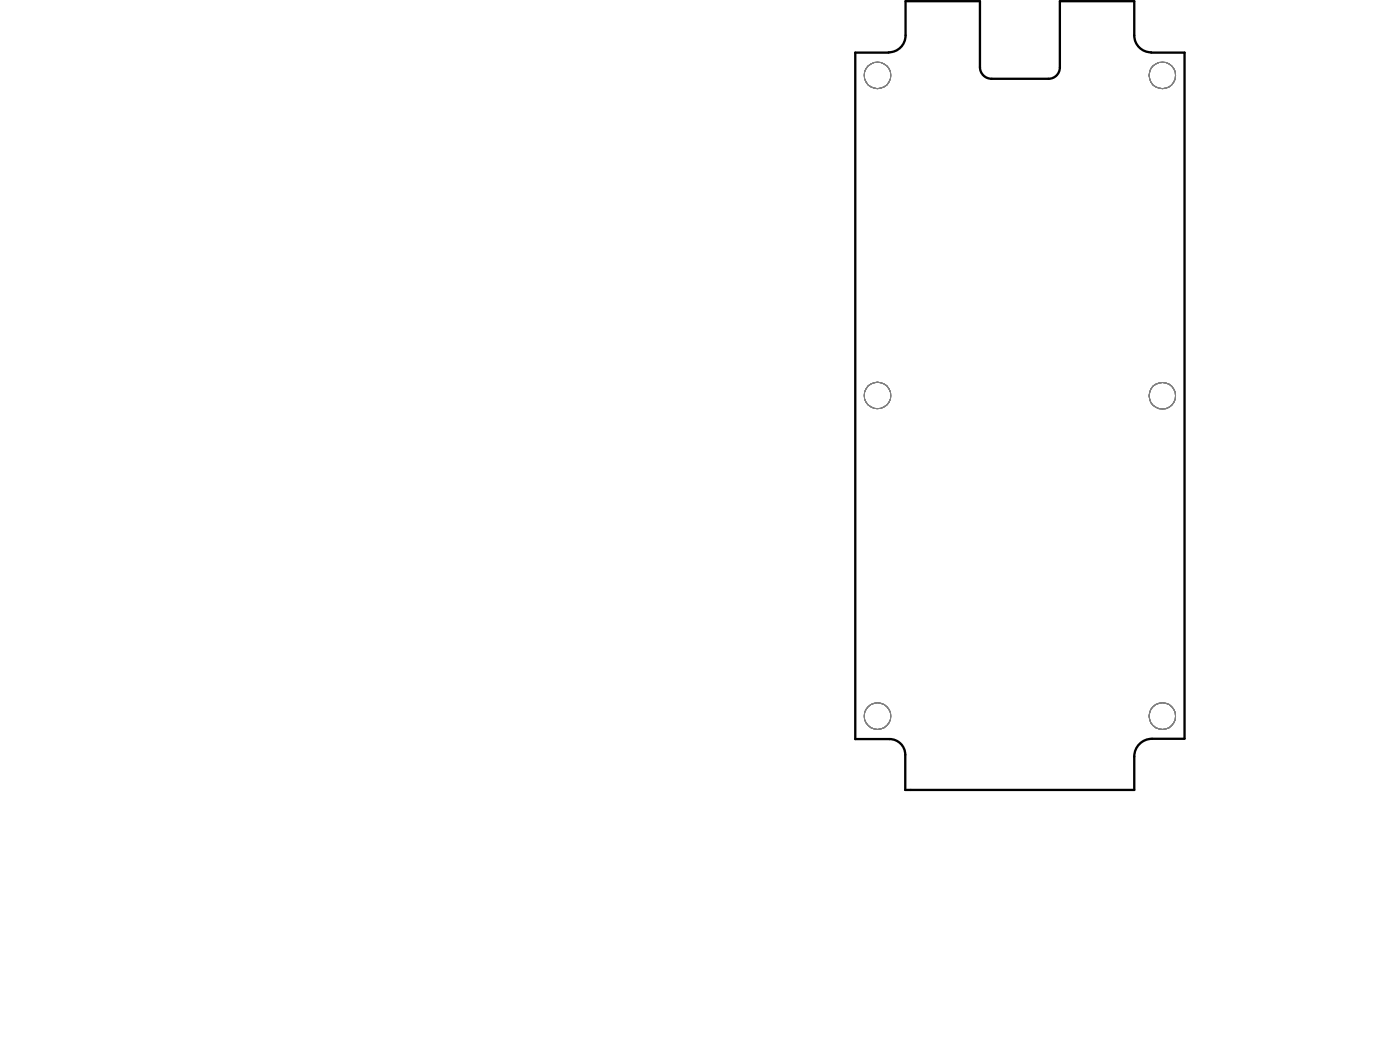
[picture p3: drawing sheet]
<svg xmlns="http://www.w3.org/2000/svg" width="204mm" height="152mm" viewBox="0 0 204 152" stroke-linecap="round" stroke-linejoin="round" font-family="sans-serif">
<g fill="none" stroke="#808080" stroke-width=".15">
<circle cx="127.6" cy="11" r="1.92"/>
<circle cx="169" cy="11" r="1.93"/>
<circle cx="127.6" cy="57.5" r="1.92"/>
<circle cx="169" cy="57.5" r="1.93"/>
<circle cx="127.6" cy="104.1" r="1.93"/>
<circle cx="169" cy="104.1" r="1.95"/>
</g>
<path d="M129.2 7.6h-4.8v99.8h4.9a2.28 2.28 0 0 1 2.3 2.3v5.1h33.3v-4.9a2.58 2.58 0 0 1 2.6-2.6h4.7M129.2 7.6a2.45 2.45 0 0 0 2.5-2.4v-5h10.8v9.6a1.69 1.69 0 0 0 1.7 1.6h8.3a1.65 1.65 0 0 0 1.6-1.6v-9.6h10.8v5a2.45 2.45 0 0 0 2.5 2.4M167.4 7.6h4.8v99.7" fill="none" stroke="#000" stroke-width=".34"/>
</svg>
